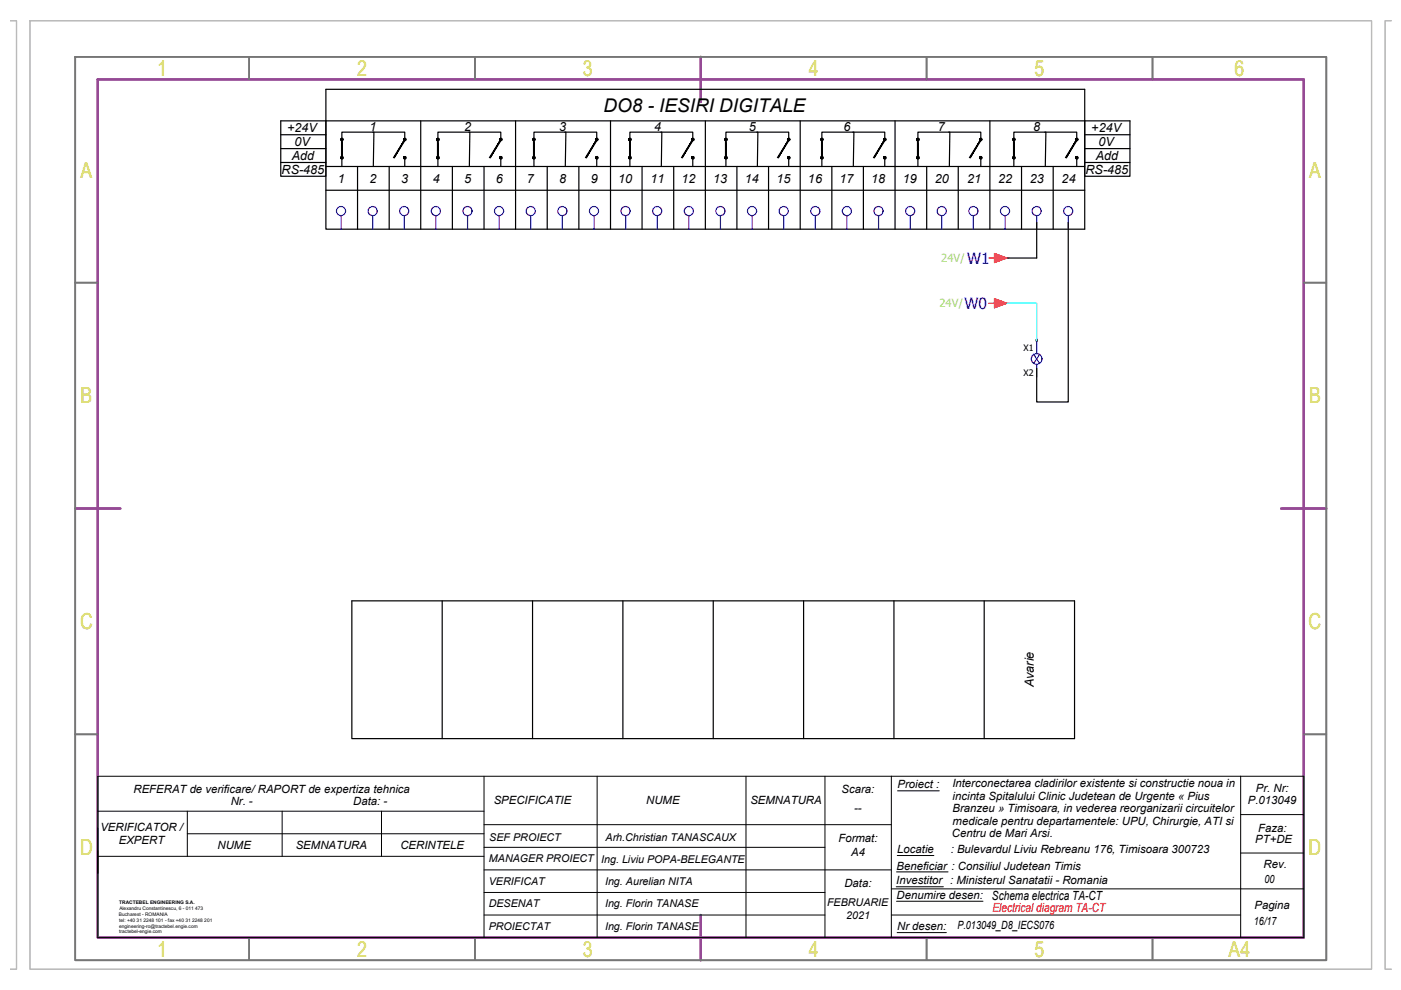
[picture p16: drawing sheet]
<svg xmlns="http://www.w3.org/2000/svg" width="297mm" height="210mm" viewBox="0 0 297 210" stroke-linecap="round" stroke-linejoin="round" font-family="sans-serif">
<defs><g id="words">
<g font-size="4.7" fill="#dddd6e">
<text x="33.3" y="16.1">1</text>
<text x="75.7" y="16.1">2</text>
<text x="123.6" y="16.1">3</text>
<text x="171.5" y="16.1">4</text>
<text x="219.4" y="16.1">5</text>
<text x="261.7" y="16.1">6</text>
<text x="17.1" y="37.7">A</text>
<text x="277.6" y="37.7">A</text>
<text x="17.1" y="85.5">B</text>
<text x="277.6" y="85.5">B</text>
<text x="17" y="133.4">C</text>
<text x="277.5" y="133.4">C</text>
<text x="17" y="181.3">D</text>
<text x="277.5" y="181.3">D</text>
<text x="33.3" y="202.9">1</text>
<text x="75.7" y="202.9">2</text>
<text x="123.6" y="202.9">3</text>
<text x="171.5" y="202.9">4</text>
<text x="219.4" y="202.8">5</text>
<text x="260.5" y="202.9">A4</text>
</g>
<text font-size="4" x="128" y="23.7">DO8 - IESIRI DIGITALE</text>
<g font-size="3.3" fill="#00f">
<text x="205" y="55.9">W1</text>
<text x="204.5" y="65.5">W0</text>
</g>
<g font-size="2.7">
<text x="60.9" y="28.1">+24V</text>
<text x="78.3" y="27.7">1</text>
<text x="98.4" y="27.7">2</text>
<text x="118.6" y="27.7">3</text>
<text x="138.7" y="27.7">4</text>
<text x="158.7" y="27.7">5</text>
<text x="178.8" y="27.7">6</text>
<text x="198.9" y="27.7">7</text>
<text x="219.1" y="27.7">8</text>
<text x="231.4" y="28.1">+24V</text>
<text x="61.9" y="33.9">Add</text>
<text x="62.5" y="31">0V</text>
<text x="232.3" y="33.9">Add</text>
<text x="232.9" y="31">0V</text>
<text x="59.7" y="36.9">RS-485</text>
<text x="71.6" y="38.8">1</text>
<text x="78.3" y="38.8">2</text>
<text x="85" y="38.8">3</text>
<text x="91.8" y="38.8">4</text>
<text x="98.4" y="38.8">5</text>
<text x="105.1" y="38.8">6</text>
<text x="111.7" y="38.8">7</text>
<text x="118.5" y="38.8">8</text>
<text x="125.3" y="38.8">9</text>
<text x="131.1" y="38.8">10</text>
<text x="137.9" y="38.8">11</text>
<text x="144.5" y="38.8">12</text>
<text x="151.2" y="38.8">13</text>
<text x="157.9" y="38.8">14</text>
<text x="164.6" y="38.8">15</text>
<text x="171.3" y="38.8">16</text>
<text x="178" y="38.8">17</text>
<text x="184.7" y="38.8">18</text>
<text x="191.4" y="38.8">19</text>
<text x="198.2" y="38.8">20</text>
<text x="205.1" y="38.8">21</text>
<text x="211.7" y="38.8">22</text>
<text x="218.4" y="38.8">23</text>
<text x="225.1" y="38.8">24</text>
<text x="230.2" y="36.9">RS-485</text>
<text x="219.2" y="145.7" transform="rotate(-90 219.2 145.7)">Avarie</text>
<text x="210.3" y="190.7">Schema electrica TA-CT</text>
</g>
<text font-size="2.7" fill="#f00" x="210.4" y="193.3">Electrical diagram TA-CT</text>
<g font-size="2.4" fill="#a5dd6e">
<text x="199.6" y="55.6">24V/</text>
<text x="199.2" y="65.1">24V/</text>
</g>
<g font-size="2.4">
<text x="190.3" y="167.2">Proiect :</text>
<text x="201.9" y="166.9">Interconectarea cladirilor existente si constructie noua in</text>
<text x="266.3" y="167.8">Pr. Nr:</text>
<text x="28.3" y="168.1">REFERAT de verificare/ RAPORT de expertiza tehnica</text>
<text x="48.9" y="170.7">Nr. -</text>
<text x="74.9" y="170.7">Data: -</text>
<text x="104.7" y="170.4">SPECIFICATIE</text>
<text x="137" y="170.4">NUME</text>
<text x="159.1" y="170.4">SEMNATURA</text>
<text x="178.4" y="168.1">Scara:</text>
<text x="181.1" y="172.1">--</text>
<text x="202" y="172.2">Branzeu » Timisoara, in vederea reorganizarii circuitelor</text>
<text x="202" y="169.6">incinta Spitalului Clinic Judetean de Urgente « Pius</text>
<text x="264.6" y="170.5">P.013049</text>
<text x="21.3" y="176.3">VERIFICATOR /</text>
<text x="25.2" y="178.9">EXPERT</text>
<text x="46.1" y="180">NUME</text>
<text x="62.7" y="180">SEMNATURA</text>
<text x="84.9" y="180">CERINTELE</text>
<text x="177.8" y="178.5">Format:</text>
<text x="201.8" y="177.5">Centru de Mari Arsi.</text>
<text x="202" y="174.9">medicale pentru departamentele: UPU, Chirurgie, ATI si</text>
<text x="266.1" y="178.7">PT+DE</text>
<text x="266.7" y="176.4">Faza:</text>
<text x="180.5" y="181.4">A4</text>
<text x="190.1" y="184.4">Beneficiar : Consiliul Judetean Timis</text>
<text x="190.2" y="180.9">Locatie</text>
<text x="201.6" y="180.9">: Bulevardul Liviu Rebreanu 176, Timisoara 300723</text>
<text x="267.9" y="184.1">Rev.</text>
<text x="179" y="188.1">Data:</text>
<text x="190" y="187.5">Investitor : Ministerul Sanatatii - Romania</text>
<text x="190.1" y="190.6">Denumire desen:</text>
<text x="268.1" y="187.1">00</text>
<text x="190.2" y="197.2">Nr desen:</text>
<text x="203" y="196.9">P.013049_D8_IECS076</text>
<text x="265.9" y="196">16/17</text>
<text x="266" y="192.6">Pagina</text>
</g>
<g font-size="2.3">
<text x="103.7" y="178.3">SEF PROIECT</text>
<text x="128.4" y="178.3">Arh.Christian TANASCAUX</text>
<text x="103.7" y="182.8">MANAGER PROIECT</text>
<text x="127.5" y="182.9">Ing. Liviu POPA-BELEGANTE</text>
<text x="103.6" y="187.6">VERIFICAT</text>
<text x="128.3" y="187.6">Ing. Aurelian NITA</text>
<text x="103.6" y="192.3">DESENAT</text>
<text x="103.6" y="197.1">PROIECTAT</text>
<text x="128.3" y="192.4">Ing. Florin TANASE</text>
<text x="128.3" y="197.2">Ing. Florin TANASE</text>
<text x="175.4" y="192">FEBRUARIE</text>
<text x="179.4" y="194.7">2021</text>
</g>
<g font-size="1.9">
<text x="217" y="74.5">X1</text>
<text x="217" y="79.7">X2</text>
</g>
<g font-size="1">
<text x="25.3" y="191.6">TRACTEBEL ENGINEERING S.A.</text>
<text x="25.2" y="194.1">Bucharest - ROMANIA</text>
<text x="25.3" y="196.7">engineering-ro@tractebel.engie.com</text>
<text x="25.3" y="195.4">tel: +40 31 2248 101 - fax +40 31 2248 201</text>
<text x="25.3" y="197.9">tractebel-engie.com</text>
<text x="25.3" y="192.9">Alexandru Constantinescu, 6 - 011 473</text>
</g>
</g></defs>
<!-- layer: CP_LINENORM -->
<path d="M2.1 4.4h1.4v201.1h-1.4M6.4 4.4h284.4v201.1h-284.4zM295 4.4h-1.3v201.1h1.3" fill="none" stroke="#bababa" stroke-width=".25"/>
<!-- layer: CP_FRAME -->
<path d="M20.7 16.8h255.7v182h-255.7zM148.6 12.1v9.5M15.9 107.8h9.6M271.6 107.8h9.6M148.6 194v9.6" fill="none" stroke="#954a95" stroke-width=".51"/>
<!-- layer: CP_FRREF -->
<g fill="none" stroke="#767676" stroke-width=".36">
<path d="M15.9 12.1h265.3v191.5h-265.3zM52.8 12.1v4.7M100.7 12.1v4.7M196.5 12.1v4.7M244.4 12.1v4.7M15.9 59.9h4.8M276.4 59.9h4.8M15.9 155.7h4.8M276.4 155.7h4.8M52.8 198.8v4.8M100.7 198.8v4.8M196.5 198.8v4.8"/>
<path d="M244.4 198.8v4.8"/>
</g>
<!-- layer: c_cartus text -->
<g fill="none" stroke="#000" stroke-width=".21">
<path d="M20.7 175.5v9.6M20.7 172h81.9M39.7 172v9.6M39.7 176.8h62.9M59.8 172v9.6M80.9 172v9.6M102.6 174.9h86.4M102.6 179.7h72.3M102.6 164.6v34.2M126.6 164.6v34.2M158.2 164.6v34.2M174.9 164.6v34.2"/>
<path d="M189 164.6v34.2M190.3 167.7h8.8M263 164.6v34.2M263 172.7h13.4M276.4 164.6h-255.7v34.2h255.7M20.7 181.6h81.9M102.6 184.4h86.4M102.6 189.2h72.3M102.6 194h72.3M189 188.5h87.4M189 194h74M190 188h10"/>
<path d="M190.1 184.9h10.9M190.1 191.1h18.3M190.2 197.7h10.4M190.2 181.4h7.8M263 180.9h13.4"/>
</g>
<!-- layer: a_has_UPU -->
<path d="M276.4 164.6v34.2" fill="none" stroke="#000" stroke-width=".21"/>
<!-- layer: E-RevizieVP -->
<path d="M74.6 127.4h153.2v29.2h-153.2zM93.8 127.4v29.2M112.9 127.4v29.2M132.1 127.4v29.2M151.2 127.4v29.2M170.4 127.4v29.2M189.5 127.4v29.2M208.7 127.4v29.2" fill="none" stroke="#000" stroke-width=".25"/>
<!-- layer: 0 -->
<g fill="none" stroke="#000" stroke-width=".25">
<path d="M69.1 18.9h160.9v29.7h-160.9zM59.5 28.6h9.6M59.5 31.5h9.6M59.5 34.5h9.6M69.1 25.6v11.8h-9.6v-11.8h180.1v11.8h-9.6v-11.8M69.1 35.3h160.9M72.5 29.6v-1.6h6.8l-.2 7.3M72.5 33.3v2M75.8 35.3v13.3M79 28h6.8v1.6M82.5 35.3v13.3M85.8 33.4v1.9"/>
<path d="M89.2 25.6v23M92.8 29.6v-1.6h6.8l-.1 7.3M92.8 33.3v2M95.9 35.3v13.3M99.4 28h6.8v1.6M102.6 35.3v13.3M106.2 33.4v1.9M109.3 25.6v23M113.2 29.6v-1.6h6.8l-.1 7.3M113.2 33.3v2M116 35.3v13.3M119.7 28h6.8v1.6"/>
<path d="M122.7 35.3v13.3M126.5 33.4v1.9M129.4 25.6v23M133.5 29.6v-1.6h6.8l-.1 7.3M133.5 33.3v2M136.1 35.3v13.3M140.1 28h6.8v1.6M142.8 35.3v13.3M146.9 33.4v1.9M149.5 25.6v23M153.9 29.6v-1.6h6.8l-.1 7.3M153.9 33.3v2"/>
<path d="M156.2 35.3v13.3M160.5 28h6.7v1.6M162.9 35.3v13.3M167.2 33.4v1.9M169.7 25.6v23M174.3 29.6v-1.6h6.7l-.1 7.3M174.3 33.3v2M176.4 35.3v13.3M180.8 28h6.8v1.6M183.1 35.3v13.3M187.6 33.4v1.9M189.8 25.6v23"/>
<path d="M194.6 29.6v-1.6h6.8l-.1 7.3M194.6 33.3v2M196.5 35.3v13.3M201.2 28h6.7v1.6M203.2 35.3v13.3M207.9 33.4v1.9M209.9 25.6v23M215 29.6v-1.6h6.7l-.1 7.3M215 33.3v2M216.6 35.3v13.3M221.5 28h6.8v1.6M223.3 35.3v13.3"/>
<path d="M228.3 33.4v1.9M230 28.6h9.6M230 31.5h9.6M230 34.5h9.6M69.1 40.3h160.9M219.8 47.2v7.5h-6.3M226.5 47.2v38h-6.7v-7.2"/>
</g>
<!-- layer: EPLAN302 -->
<g fill="none" stroke="#00f" stroke-width=".25">
<path d="M72.3 45.7v2.9M79 45.7v2.9M85.7 45.7v2.9M92.4 45.7v2.9M99.1 45.7v2.9M105.8 45.7v2.9M112.5 45.7v2.9M119.2 45.7v2.9M125.9 45.7v2.9M132.6 45.7v2.9M139.3 45.7v2.9M146.1 45.7v2.9"/>
<path d="M152.7 45.7v2.9M159.5 45.7v2.9M166.2 45.7v2.9M172.9 45.7v2.9M179.6 45.7v2.9M186.3 45.7v2.9M193 45.7v2.9M199.7 45.7v2.9M206.4 45.7v2.9M213.1 45.7v2.9M219.8 45.7v2.9M226.5 45.7v2.9"/>
<circle cx="72.3" cy="44.7" r=".96"/>
<circle cx="79" cy="44.7" r=".96"/>
<circle cx="85.7" cy="44.7" r=".96"/>
<circle cx="92.4" cy="44.7" r=".96"/>
<circle cx="99.1" cy="44.7" r=".96"/>
<circle cx="105.8" cy="44.7" r=".96"/>
<circle cx="112.5" cy="44.7" r=".96"/>
<circle cx="119.2" cy="44.7" r=".96"/>
<circle cx="125.9" cy="44.7" r=".96"/>
<circle cx="132.6" cy="44.7" r=".96"/>
<circle cx="139.3" cy="44.7" r=".96"/>
<circle cx="146" cy="44.7" r=".96"/>
<circle cx="152.7" cy="44.7" r=".96"/>
<circle cx="159.4" cy="44.7" r=".96"/>
<circle cx="166.2" cy="44.7" r=".96"/>
<circle cx="172.9" cy="44.7" r=".96"/>
<circle cx="179.6" cy="44.7" r=".96"/>
<circle cx="186.3" cy="44.7" r=".96"/>
<circle cx="193" cy="44.7" r=".96"/>
<circle cx="199.7" cy="44.7" r=".96"/>
<circle cx="206.4" cy="44.7" r=".96"/>
<circle cx="213.1" cy="44.7" r=".96"/>
<circle cx="219.8" cy="44.7" r=".96"/>
<circle cx="226.5" cy="44.7" r=".96"/>
</g>
<!-- layer: 0 -->
<g fill="#000" stroke="#000" stroke-width=".21">
<path d="M72.2 29.6l.1 .1 .2-.1zM72.3 29.7l.2-.1-.1 .2zM72.5 29.6v.2z"/>
<path d="M72.2 33.4l.1 .2 .2-.2zM72.3 33.6l.2-.2-.1 .2zM72.5 33.4l-.1 .2z"/>
<path d="M72.4 29.7v3.6h.2zM72.4 29.7h.2v3.6z"/>
<path d="M72.4 29.4l.1 .2v-.3zM72.4 29.4l.1 .2-.2-.1zM72.3 29.5l-.1 .1h.3z"/>
<path d="M72.5 29.6v.2h.1zM72.5 29.6l.2 .1-.1 .1zM72.5 29.6l.2 .1v-.1z"/>
<path d="M72.4 33.2l.1 .2zM72.4 33.2l.1 .2-.2-.1zM72.3 33.3l-.1 .1h.3z"/>
<path d="M72.5 33.4v.3l.1-.1zM72.5 33.4l.2 .2h-.1zM72.5 33.4l.2 .2v-.2z"/>
<path d="M72.5 29.6h.2zM72.6 29.4l.1 .1-.2 .1zM72.5 29.3v.3l.1-.2z"/>
<path d="M72.5 33.4h.2v-.1zM72.6 33.2l.1 .1-.2 .1zM72.5 33.2v.2l.1-.2z"/>
<path d="M85.7 29.6l-2.3 3.8 .2 .1zM85.7 29.6l.2 .1-2.3 3.8z"/>
<path d="M85.6 29.6v.1l.2-.1zM85.6 29.7l.2-.1-.1 .2zM85.8 29.6l-.1 .2h.1z"/>
<path d="M85.6 33.4v.2l.2-.2zM85.6 33.6l.2-.2-.1 .2zM85.8 33.4l-.1 .2 .1 .1z"/>
<path d="M85.7 29.4l.1 .2v-.3zM85.7 29.4l.1 .2-.2-.1zM85.6 29.5l.2 .1z"/>
<path d="M85.8 29.6v.2h.1zM85.8 29.6l.2 .1-.1 .1zM85.8 29.6l.2 .1v-.1z"/>
<path d="M85.7 33.2l.1 .2v-.2zM85.7 33.2l.1 .2-.2-.1zM85.6 33.3v.1h.2z"/>
<path d="M85.8 33.4v.3l.1-.1zM85.8 33.4l.2 .2h-.1zM85.8 33.4l.2 .2v-.2z"/>
<path d="M85.8 29.6l.2-.1zM85.9 29.4l.1 .1-.2 .1zM85.8 29.3v.3l.1-.2z"/>
<path d="M85.8 33.4h.2v-.1zM85.9 33.2l.1 .1-.2 .1zM85.8 33.2v.2l.1-.2z"/>
<path d="M92.6 29.6v.1l.2-.1zM92.6 29.7l.2-.1-.1 .2zM92.8 29.6l-.1 .2h.1z"/>
<path d="M92.6 33.4v.2l.2-.2zM92.6 33.6l.2-.2-.1 .2zM92.8 33.4l-.1 .2 .1 .1z"/>
<path d="M92.7 29.7v3.6h.2zM92.7 29.7h.2v3.6z"/>
<path d="M92.7 29.4l.1 .2v-.3zM92.7 29.4l.1 .2-.2-.1zM92.6 29.5l.2 .1z"/>
<path d="M92.8 29.6v.2h.2zM92.8 29.6l.3 .1-.1 .1zM92.8 29.6l.3 .1v-.1z"/>
<path d="M92.7 33.2l.1 .2v-.2zM92.7 33.2l.1 .2-.2-.1zM92.6 33.3v.1h.2z"/>
<path d="M92.8 33.4v.3l.2-.1zM92.8 33.4l.3 .2h-.1zM92.8 33.4l.3 .2v-.2z"/>
<path d="M92.8 29.6l.3-.1zM93 29.4l.1 .1-.3 .1zM92.8 29.3v.3l.2-.2z"/>
<path d="M92.8 33.4h.3v-.1zM93 33.2l.1 .1-.3 .1zM92.8 33.2v.2l.2-.2z"/>
<path d="M106.1 29.6l-2.3 3.8 .1 .1zM106.1 29.6l.2 .1-2.4 3.8z"/>
<path d="M105.9 29.6l.1 .1 .2-.1zM106 29.7l.2-.1-.1 .2zM106.2 29.6l-.1 .2h.1z"/>
<path d="M105.9 33.4l.1 .2 .2-.2zM106 33.6l.2-.2-.1 .2zM106.2 33.4l-.1 .2 .1 .1z"/>
<path d="M106.1 29.4l.1 .2v-.3zM106.1 29.4l.1 .2-.2-.1zM106 29.5l-.1 .1h.3z"/>
<path d="M106.2 29.6v.2zM106.2 29.6l.2 .1-.1 .1zM106.2 29.6l.2 .1v-.1z"/>
<path d="M106.1 33.2l.1 .2v-.2zM106.1 33.2l.1 .2-.2-.1zM106 33.3l-.1 .1h.3z"/>
<path d="M106.2 33.4l.1 .2zM106.2 33.4l.2 .2h-.1zM106.2 33.4l.2 .2v-.2z"/>
<path d="M106.2 29.6l.2-.1zM106.3 29.4l.1 .1-.2 .1zM106.2 29.3v.3z"/>
<path d="M106.2 33.4h.2v-.1zM106.3 33.2l.1 .1-.2 .1zM106.2 33.2v.2z"/>
<path d="M113 29.6v.1l.2-.1zM113 29.7l.2-.1-.1 .2zM113.2 29.6l-.1 .2h.1z"/>
<path d="M113 33.4v.2l.2-.2zM113 33.6l.2-.2-.1 .2zM113.2 33.4l-.1 .2 .1 .1z"/>
<path d="M113.1 29.7v3.6h.2zM113.1 29.7h.2v3.6z"/>
<path d="M113.1 29.4l.1 .2v-.3zM113.1 29.4l.1 .2-.2-.1zM113 29.5v.1h.2z"/>
<path d="M113.2 29.6v.2zM113.2 29.6l.2 .1-.1 .1zM113.2 29.6l.2 .1v-.1z"/>
<path d="M113.1 33.2l.1 .2v-.2zM113.1 33.2l.1 .2-.2-.1zM113 33.3v.1h.2z"/>
<path d="M113.2 33.4l.1 .2zM113.2 33.4l.2 .2h-.1zM113.2 33.4l.2 .2v-.2z"/>
<path d="M113.2 29.6h.2zM113.3 29.4l.1 .1-.2 .1zM113.2 29.3v.3z"/>
<path d="M113.2 33.4h.2v-.1zM113.3 33.2l.1 .1-.2 .1zM113.2 33.2v.2z"/>
<path d="M126.4 29.6l-2.3 3.8 .2 .1zM126.4 29.6l.2 .1-2.3 3.8z"/>
<path d="M126.3 29.6v.1l.2-.1zM126.3 29.7l.2-.1-.1 .2zM126.5 29.6v.2z"/>
<path d="M126.3 33.4v.2l.2-.2zM126.3 33.6l.2-.2-.1 .2zM126.5 33.4l-.1 .2z"/>
<path d="M126.4 29.4l.1 .2v-.3zM126.4 29.4l.1 .2-.2-.1zM126.3 29.5v.1h.2z"/>
<path d="M126.5 29.6v.2h.1zM126.5 29.6l.2 .1-.1 .1zM126.5 29.6l.2 .1 .1-.1z"/>
<path d="M126.4 33.2l.1 .2zM126.4 33.2l.1 .2-.2-.1zM126.3 33.3v.1h.2z"/>
<path d="M126.5 33.4v.3l.1-.1zM126.5 33.4l.2 .2h-.1zM126.5 33.4l.2 .2 .1-.2z"/>
<path d="M126.5 29.6h.3zM126.6 29.4l.1 .1-.2 .1zM126.5 29.3v.3l.1-.2z"/>
<path d="M126.5 33.4h.3l-.1-.1zM126.6 33.2l.1 .1-.2 .1zM126.5 33.2v.2l.1-.2z"/>
<path d="M133.3 29.6v.1l.2-.1zM133.3 29.7l.2-.1-.1 .2zM133.5 29.6l-.1 .2h.1z"/>
<path d="M133.3 33.4v.2l.2-.2zM133.3 33.6l.2-.2-.1 .2zM133.5 33.4l-.1 .2 .1 .1z"/>
<path d="M133.5 29.7v3.6h.2zM133.5 29.7h.2v3.6z"/>
<path d="M133.4 29.4l.1 .2v-.3zM133.4 29.4l.1 .2-.2-.1zM133.3 29.5l.2 .1z"/>
<path d="M133.5 29.6v.2h.2zM133.5 29.6l.3 .1-.1 .1zM133.5 29.6l.3 .1v-.1z"/>
<path d="M133.4 33.2l.1 .2v-.2zM133.4 33.2l.1 .2-.2-.1zM133.3 33.3v.1h.2z"/>
<path d="M133.5 33.4v.3l.2-.1zM133.5 33.4l.3 .2h-.1zM133.5 33.4l.3 .2v-.2z"/>
<path d="M133.5 29.6l.3-.1zM133.7 29.4l.1 .1-.3 .1zM133.5 29.3v.3l.2-.2z"/>
<path d="M133.5 33.4h.3v-.1zM133.7 33.2l.1 .1-.3 .1zM133.5 33.2v.2l.2-.2z"/>
<path d="M146.8 29.6l-2.3 3.8 .1 .1zM146.8 29.6l.2 .1-2.4 3.8z"/>
<path d="M146.6 29.6l.1 .1 .2-.1zM146.7 29.7l.2-.1-.1 .2zM146.9 29.6l-.1 .2h.1z"/>
<path d="M146.6 33.4l.1 .2 .2-.2zM146.7 33.6l.2-.2-.1 .2zM146.9 33.4l-.1 .2 .1 .1z"/>
<path d="M146.8 29.4l.1 .2v-.3zM146.8 29.4l.1 .2-.2-.1zM146.7 29.5l.2 .1z"/>
<path d="M146.9 29.6v.2h.1zM146.9 29.6l.2 .1-.1 .1zM146.9 29.6l.2 .1v-.1z"/>
<path d="M146.8 33.2l.1 .2v-.2zM146.8 33.2l.1 .2-.2-.1zM146.7 33.3l-.1 .1h.3z"/>
<path d="M146.9 33.4v.3l.1-.1zM146.9 33.4l.2 .2h-.1zM146.9 33.4l.2 .2v-.2z"/>
<path d="M146.9 29.6l.2-.1zM147 29.4l.1 .1-.2 .1zM146.9 29.3v.3l.1-.2z"/>
<path d="M146.9 33.4h.2v-.1zM147 33.2l.1 .1-.2 .1zM146.9 33.2v.2l.1-.2z"/>
<path d="M153.7 29.6v.1l.2-.1zM153.7 29.7l.2-.1-.1 .2zM153.9 29.6l-.1 .2h.1z"/>
<path d="M153.7 33.4v.2l.2-.2zM153.7 33.6l.2-.2-.1 .2zM153.9 33.4l-.1 .2 .1 .1z"/>
<path d="M153.8 29.7v3.6h.2zM153.8 29.7h.2v3.6z"/>
<path d="M153.8 29.4l.1 .2v-.3zM153.8 29.4l.1 .2-.2-.1zM153.7 29.5v.1h.2z"/>
<path d="M153.9 29.6v.2zM153.9 29.6l.2 .1-.1 .1zM153.9 29.6l.2 .1v-.1z"/>
<path d="M153.8 33.2l.1 .2v-.2zM153.8 33.2l.1 .2-.2-.1zM153.7 33.3v.1h.2z"/>
<path d="M153.9 33.4l.1 .2zM153.9 33.4l.2 .2h-.1zM153.9 33.4l.2 .2v-.2z"/>
<path d="M153.9 29.6l.2-.1zM154 29.4l.1 .1-.2 .1zM153.9 29.3v.3z"/>
<path d="M153.9 33.4h.2v-.1zM154 33.2l.1 .1-.2 .1zM153.9 33.2v.2z"/>
<path d="M167.2 29.6l-2.4 3.8 .2 .1zM167.2 29.6l.1 .1-2.3 3.8z"/>
<path d="M167 29.6v.1l.2-.1zM167 29.7l.2-.1-.1 .2zM167.2 29.6v.2z"/>
<path d="M167 33.4v.2l.2-.2zM167 33.6l.2-.2-.1 .2zM167.2 33.4l-.1 .2z"/>
<path d="M167.1 29.4l.1 .2v-.3zM167.1 29.4l.1 .2-.2-.1zM167 29.5v.1h.2z"/>
<path d="M167.2 29.6v.2h.2zM167.2 29.6l.2 .1v.1zM167.2 29.6l.2 .1 .1-.1z"/>
<path d="M167.1 33.2l.1 .2zM167.1 33.2l.1 .2-.2-.1zM167 33.3v.1h.2z"/>
<path d="M167.2 33.4v.3l.2-.1zM167.2 33.4l.2 .2zM167.2 33.4l.2 .2 .1-.2z"/>
<path d="M167.2 29.6h.3zM167.4 29.4v.1l-.2 .1zM167.2 29.3v.3l.2-.2z"/>
<path d="M167.2 33.4h.3l-.1-.1zM167.4 33.2v.1l-.2 .1zM167.2 33.2v.2l.2-.2z"/>
<path d="M174 29.6l.1 .1 .2-.1zM174.1 29.7l.2-.1-.2 .2zM174.3 29.6v.2z"/>
<path d="M174 33.4l.1 .2 .2-.2zM174.1 33.6l.2-.2-.2 .2zM174.3 33.4l-.2 .2z"/>
<path d="M174.2 29.7v3.6h.2zM174.2 29.7h.2v3.6z"/>
<path d="M174.1 29.4l.2 .2v-.3zM174.1 29.4l.2 .2-.2-.1zM174.1 29.5l-.1 .1h.3z"/>
<path d="M174.3 29.6v.2h.1zM174.3 29.6l.2 .1-.1 .1zM174.3 29.6l.2 .1v-.1z"/>
<path d="M174.1 33.2l.2 .2zM174.1 33.2l.2 .2-.2-.1zM174.1 33.3l-.1 .1h.3z"/>
<path d="M174.3 33.4v.3l.1-.1zM174.3 33.4l.2 .2h-.1zM174.3 33.4l.2 .2v-.2z"/>
<path d="M174.3 29.6h.2zM174.4 29.4l.1 .1-.2 .1zM174.3 29.3v.3l.1-.2z"/>
<path d="M174.3 33.4h.2v-.1zM174.4 33.2l.1 .1-.2 .1zM174.3 33.2v.2l.1-.2z"/>
<path d="M187.5 29.6l-2.3 3.8 .1 .1zM187.5 29.6l.2 .1-2.4 3.8z"/>
<path d="M187.4 29.6v.1l.2-.1zM187.4 29.7l.2-.1-.1 .2zM187.6 29.6l-.1 .2h.1z"/>
<path d="M187.4 33.4v.2l.2-.2zM187.4 33.6l.2-.2-.1 .2zM187.6 33.4l-.1 .2 .1 .1z"/>
<path d="M187.5 29.4l.1 .2v-.3zM187.5 29.4l.1 .2-.2-.1zM187.4 29.5l.2 .1z"/>
<path d="M187.6 29.6v.2h.1zM187.6 29.6l.2 .1-.1 .1zM187.6 29.6l.2 .1v-.1z"/>
<path d="M187.5 33.2l.1 .2v-.2zM187.5 33.2l.1 .2-.2-.1zM187.4 33.3v.1h.2z"/>
<path d="M187.6 33.4v.3l.1-.1zM187.6 33.4l.2 .2h-.1zM187.6 33.4l.2 .2v-.2z"/>
<path d="M187.6 29.6l.2-.1zM187.7 29.4l.1 .1-.2 .1zM187.6 29.3v.3l.1-.2z"/>
<path d="M187.6 33.4h.2v-.1zM187.7 33.2l.1 .1-.2 .1zM187.6 33.2v.2l.1-.2z"/>
<path d="M194.4 29.6v.1l.2-.1zM194.4 29.7l.2-.1-.1 .2zM194.6 29.6l-.1 .2h.1z"/>
<path d="M194.4 33.4v.2l.2-.2zM194.4 33.6l.2-.2-.1 .2zM194.6 33.4l-.1 .2 .1 .1z"/>
<path d="M194.5 29.7v3.6h.2zM194.5 29.7h.2v3.6z"/>
<path d="M194.5 29.4l.1 .2v-.3zM194.5 29.4l.1 .2-.2-.1zM194.4 29.5l.2 .1z"/>
<path d="M194.6 29.6v.2h.1zM194.6 29.6l.2 .1-.1 .1zM194.6 29.6l.2 .1v-.1z"/>
<path d="M194.5 33.2l.1 .2v-.2zM194.5 33.2l.1 .2-.2-.1zM194.4 33.3v.1h.2z"/>
<path d="M194.6 33.4v.3l.1-.1zM194.6 33.4l.2 .2h-.1zM194.6 33.4l.2 .2v-.2z"/>
<path d="M194.6 29.6l.2-.1zM194.7 29.4l.1 .1-.2 .1zM194.6 29.3v.3l.1-.2z"/>
<path d="M194.6 33.4h.2v-.1zM194.7 33.2l.1 .1-.2 .1zM194.6 33.2v.2l.1-.2z"/>
<path d="M207.9 29.6l-2.4 3.8 .2 .1zM207.9 29.6l.1 .1-2.3 3.8z"/>
<path d="M207.7 29.6v.1l.2-.1zM207.7 29.7l.2-.1-.1 .2zM207.9 29.6l-.1 .2h.1z"/>
<path d="M207.7 33.4v.2l.2-.2zM207.7 33.6l.2-.2-.1 .2zM207.9 33.4l-.1 .2 .1 .1z"/>
<path d="M207.8 29.4l.1 .2v-.3zM207.8 29.4l.1 .2-.2-.1zM207.7 29.5v.1h.2z"/>
<path d="M207.9 29.6v.2zM207.9 29.6l.2 .1v.1zM207.9 29.6l.2 .1 .1-.1z"/>
<path d="M207.8 33.2l.1 .2v-.2zM207.8 33.2l.1 .2-.2-.1zM207.7 33.3v.1h.2z"/>
<path d="M207.9 33.4l.2 .2zM207.9 33.4l.2 .2zM207.9 33.4l.2 .2 .1-.2z"/>
<path d="M207.9 29.6h.3zM208.1 29.4v.1l-.2 .1zM207.9 29.3v.3z"/>
<path d="M207.9 33.4h.3l-.1-.1zM208.1 33.2v.1l-.2 .1zM207.9 33.2v.2z"/>
<path d="M214.7 29.6l.1 .1 .2-.1zM214.8 29.7l.2-.1-.2 .2zM215 29.6v.2z"/>
<path d="M214.7 33.4l.1 .2 .2-.2zM214.8 33.6l.2-.2-.2 .2zM215 33.4l-.2 .2z"/>
<path d="M214.9 29.7v3.6h.2zM214.9 29.7h.2v3.6z"/>
<path d="M214.8 29.4l.2 .2v-.3zM214.8 29.4l.2 .2-.2-.1zM214.8 29.5l-.1 .1h.3z"/>
<path d="M215 29.6v.2h.1zM215 29.6l.2 .1-.1 .1zM215 29.6l.2 .1v-.1z"/>
<path d="M214.8 33.2l.2 .2zM214.8 33.2l.2 .2-.2-.1zM214.8 33.3l-.1 .1h.3z"/>
<path d="M215 33.4v.3l.1-.1zM215 33.4l.2 .2h-.1zM215 33.4l.2 .2v-.2z"/>
<path d="M215 29.6h.2zM215.1 29.4l.1 .1-.2 .1zM215 29.3v.3l.1-.2z"/>
<path d="M215 33.4h.2v-.1zM215.1 33.2l.1 .1-.2 .1zM215 33.2v.2l.1-.2z"/>
<path d="M228.2 29.6l-2.3 3.8 .2 .1zM228.2 29.6l.2 .1-2.3 3.8z"/>
<path d="M228.1 29.6v.1l.2-.1zM228.1 29.7l.2-.1-.1 .2zM228.3 29.6v.2z"/>
<path d="M228.1 33.4v.2l.2-.2zM228.1 33.6l.2-.2-.1 .2zM228.3 33.4l-.1 .2z"/>
<path d="M228.2 29.4l.1 .2v-.3zM228.1 29.5l.1-.1 .1 .2zM228.1 29.5l.2 .1z"/>
<path d="M228.3 29.6v.2h.1zM228.3 29.6l.2 .1-.1 .1zM228.3 29.6l.2 .1v-.1z"/>
<path d="M228.2 33.2l.1 .2zM228.1 33.3l.1-.1 .1 .2zM228.1 33.3v.1h.2z"/>
<path d="M228.3 33.4v.3l.1-.1zM228.3 33.4l.2 .2h-.1zM228.3 33.4l.2 .2v-.2z"/>
<path d="M228.3 29.6h.2zM228.4 29.4l.1 .1-.2 .1zM228.3 29.3v.3l.1-.2z"/>
<path d="M228.3 33.4h.2v-.1zM228.4 33.2l.1 .1-.2 .1zM228.3 33.2v.2l.1-.2z"/>
</g>
<!-- layer: EPLAN100 -->
<circle cx="219.8" cy="72.3" r=".25" fill="#000"/>
<!-- layer: EPLAN300 -->
<g fill="none" stroke="#00f" stroke-width=".25">
<path d="M219.2 75.1l1.2 2M219.8 72.3v2.7M219.8 77.3v2.6M220.4 75.1l-1.2 2"/>
<circle cx="219.8" cy="76.1" r="1.13"/>
</g>
<!-- layer: EPLAN311 -->
<g fill="#f00" stroke="#f00" stroke-width=".21">
<path d="M210.8 53.8l2.7 .9h-2.7zM210.8 54.7v1l2.7-1z"/>
<path d="M210.8 63.3l2.7 1h-2.7zM210.8 64.3v.9l2.7-.9z"/>
</g>
<path d="M209.6 54.7h1.2M210.8 53.8l2.7 .9-2.7 1zM209.6 64.3h1.2M210.8 63.3l2.7 1-2.7 .9z" fill="none" stroke="#f00" stroke-width=".25"/>
<path d="M213.5 64.3h6.3v8" fill="none" stroke="#0ff" stroke-width=".25"/>
<use href="#words"/>
</svg>
